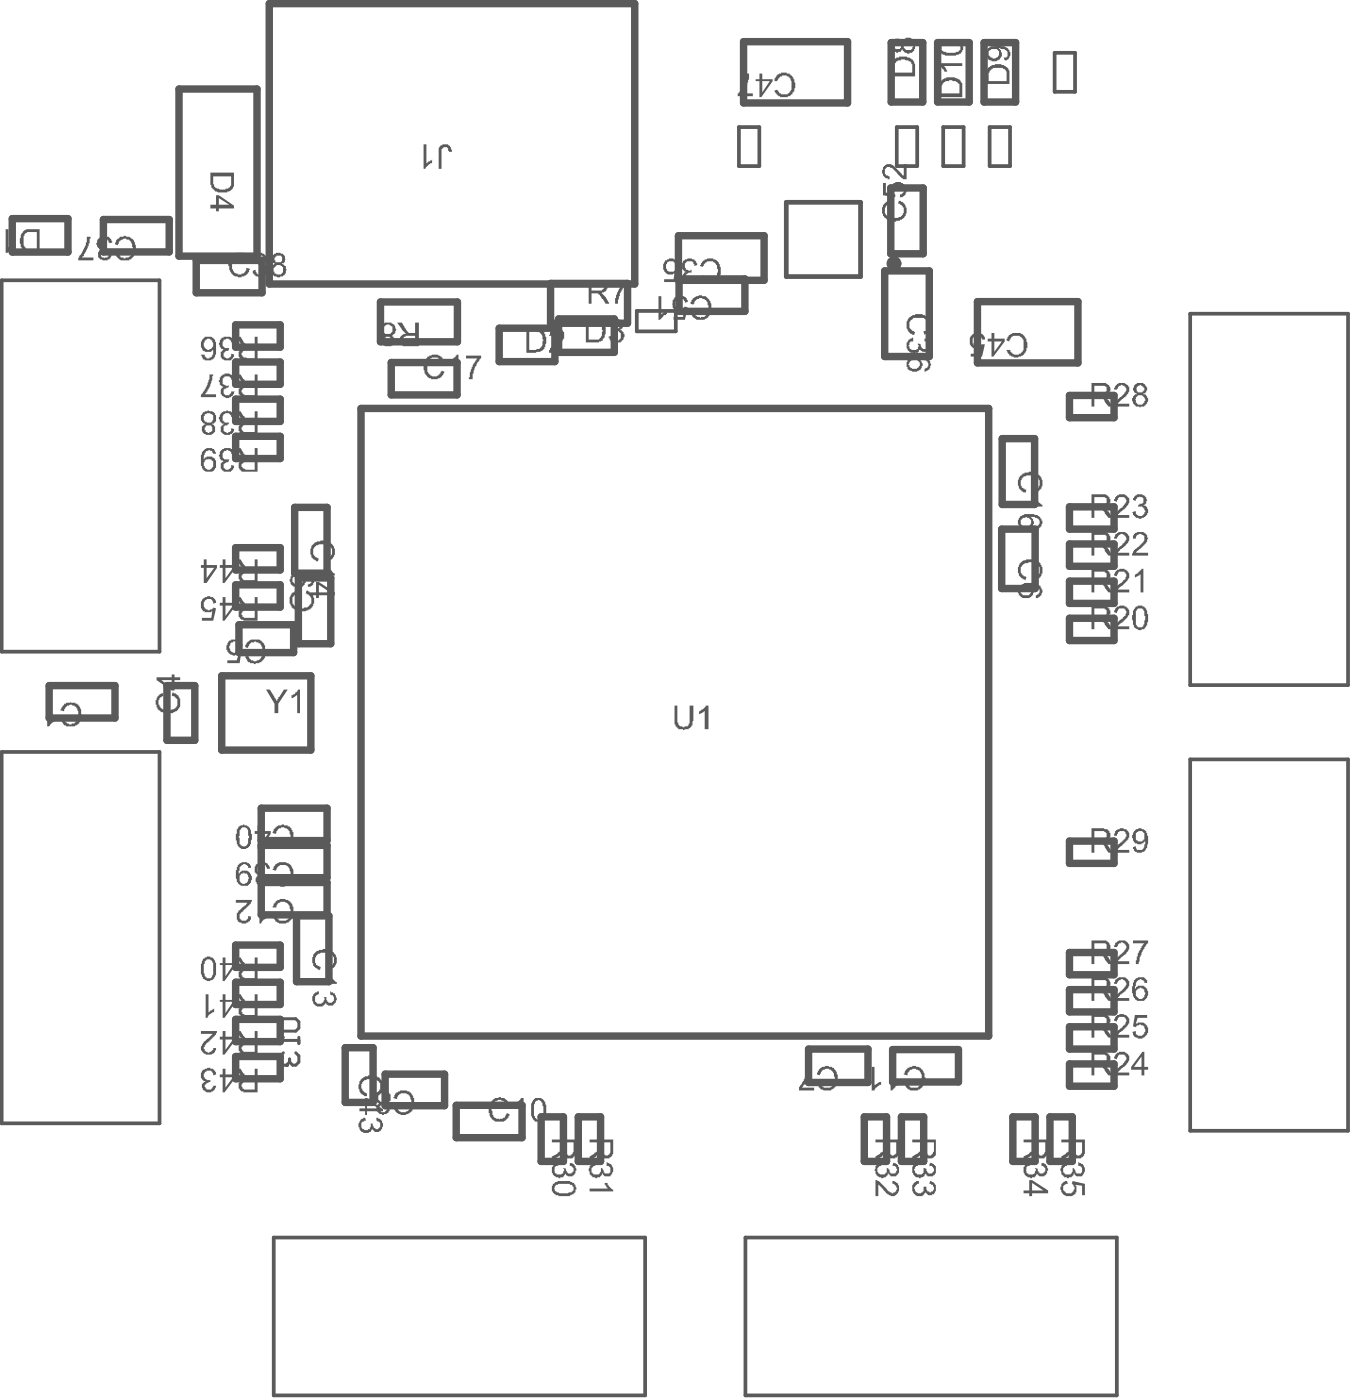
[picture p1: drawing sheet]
<svg xmlns="http://www.w3.org/2000/svg" width="121mm" height="125mm" viewBox="0 0 121 125" stroke-linecap="round" stroke-linejoin="round" font-family="sans-serif">
<g fill="none" stroke="#5a5a5a" stroke-width=".66">
<path d="M1.1 19.6h5v2.9h-5zM9.2 19.6h5.9v2.9h-5.9zM16 8h7v14.9h-7zM24.1 .3h32.7v25.1h-32.7zM66.5 3.7h9.3v5.5h-9.3zM79.7 16.8h2.9v5.9h-2.9zM79.7 3.8h2.8v5.3h-2.8zM83.9 3.8h2.8v5.3h-2.8zM88 3.8h2.8v5.3h-2.8zM17.5 23.3h5.9v2.9h-5.9zM21.1 32.4h4v2h-4zM21.1 29.1h4v2h-4z"/>
<path d="M21.1 35.7h4v2h-4zM21.1 39h4v2h-4zM32.3 36.5h56.1v56.2h-56.1zM34 27h6.9v3.6h-6.9zM35 32.4h5.9v2.9h-5.9zM44.6 29.4h5v2.9h-5zM49.2 25.4h6.9v3.5h-6.9zM50 28.5h4.9v3h-4.9zM60.7 21.1h7.6v4h-7.6zM60.7 25h5.9v2.9h-5.9zM79.1 24.2h4v7.7h-4zM87.4 27h9v5.5h-9z"/>
<path d="M89.6 39.2h2.9v5.9h-2.9zM95.6 35.4h4v2h-4zM21.1 49h4v2h-4zM21.1 52.3h4v2h-4zM21.4 55.9h4.9v2.5h-4.9zM26.4 45.4h2.9v5.9h-2.9zM26.7 51.7h2.9v5.9h-2.9zM89.6 47.3h3v5.3h-3zM95.6 52h4v2h-4zM95.6 45.3h4v2h-4zM95.6 48.7h4v2h-4zM95.6 55.3h4v2h-4z"/>
<path d="M4.4 61.3h5.9v2.9h-5.9zM14.9 61.3h2.5v4.9h-2.5zM19.8 60.5h8v6.6h-8zM23.4 75.6h5.9v2.9h-5.9zM23.4 72.3h5.9v2.9h-5.9zM23.4 78.9h5.9v2.9h-5.9zM95.6 75.2h4v2h-4zM21.1 84.5h4v2h-4zM21.1 87.9h4v2h-4zM21.1 91.2h4v2h-4zM21.1 94.5h4v2h-4zM26.5 81.9h2.9v5.9h-2.9z"/>
<path d="M30.9 93.7h2.5v4.9h-2.5zM34.4 96.1h5.4v2.8h-5.4zM40.8 98.9h5.9v2.9h-5.9zM48.4 99.9h2v4h-2zM51.7 99.9h2v4h-2zM72.3 93.8h5.3v3h-5.3zM77.3 99.9h2v4h-2zM79.8 93.9h5.9v2.9h-5.9zM80.6 99.9h2v4h-2zM90.6 99.9h2v4h-2zM93.9 99.9h2v4h-2zM95.6 85.2h4v2h-4z"/>
<path d="M95.6 88.5h4v2h-4zM95.6 91.9h4v1.9h-4zM95.6 95.2h4v2h-4z"/>
</g>
<path d="M66.1 11.4h1.8v3.5h-1.8zM80.2 11.4h1.8v3.5h-1.8zM84.4 11.4h1.8v3.5h-1.8zM88.5 11.4h1.8v3.5h-1.8zM94.3 4.7h1.8v3.5h-1.8zM.1 25.1h14.2v33.2h-14.2zM56.9 27.8h3.5v1.8h-3.5zM106.4 28.1h14.2v33.2h-14.2zM.1 67.3h14.2v33.2h-14.2zM106.4 67.9h14.2v33.3h-14.2zM24.5 110.7h33.2v14.1h-33.2zM66.7 110.7h33.2v14.1h-33.2z" fill="none" stroke="#5a5a5a" stroke-width=".33"/>
<path d="M70.3 18.1h6.7v6.6h-6.7z" fill="none" stroke="#5a5a5a" stroke-width=".42"/>
<g fill="#5a5a5a">
<path d="M23.8 61.7h.3l.6 1h.1l.1-.3h.1l.4-.7h.3l-.8 1.3v.8h-.3v-.8z"/>
<path d="M26.1 62.2l.2-.1 .4-.4h.1v2.1h-.2v-1.6l-.4 .2h-.1z"/>
<path d="M24.6 77.3a1 1 0 0 1 1.6 .6 1.15 1.15 0 0 1-.4 1.3h-.1h-.2v.1h-.4v-.1a.58 .58 0 0 1-.6-.6h.2l.1 .3a.65 .65 0 0 0 1-.2l.1-.1a1.15 1.15 0 0 0-.2-1.1 .7 .7 0 0 0-1.1 .4l-.2-.1z"/>
<path d="M23 77.2h.1a.64 .64 0 0 1 1 .5h-.2l-.1-.2a.47 .47 0 0 0-.6-.1 .47 .47 0 0 0-.2 .6h.1a.38 .38 0 0 0 .5 .1v.3a.37 .37 0 0 0-.5 .3 .37 .37 0 0 0 .5 .4l.3-.3v-.2l.2 .1v.1a.58 .58 0 0 1-.6 .4 .38 .38 0 0 1-.5-.1l-.1-.2v-.3l.2-.3a.58 .58 0 0 1-.1-1z"/>
<path d="M19.9 33.5l.6-.1 .3 .2 .2 .4-.2 .1a.44 .44 0 0 0-.4-.4 .44 .44 0 0 0-.5 .2 .34 .34 0 0 0 .3 .5v.1h.2l.1-.1-.1 .3-.2 .1a.34 .34 0 0 0-.2 .4 .34 .34 0 0 0 .5 .2l.2-.2v-.2h.3l-.1 .1a.42 .42 0 0 1-.4 .4v.1h-.3v-.1a.46 .46 0 0 1-.5-.6l.1-.2 .2-.1-.3-.2-.1-.4h.1v-.2z"/>
<path d="M18.7 33.5h.4l-.1 .5-.4 .8v.2l-.3 .3h1v.2h-1.3v-.2l.2-.3a3 3 0 0 0 .5-1.5z"/>
<path d="M54.6 28.7h.2a.55 .55 0 0 1 .5-.2v.1a.32 .32 0 0 1 .4 .4h.1l-.1 .1v.3l-.3 .1a.3 .3 0 0 1 .4 .4h.1l-.1 .4a.75 .75 0 0 1-1 .3l-.3-.2v-.2h-.1v-.1l.3-.1 .1 .1a.32 .32 0 0 0 .4 .4 .32 .32 0 0 0 .3-.5 .32 .32 0 0 0-.4-.4h-.2l.1-.2h.3a.38 .38 0 0 0 .1-.5l-.1-.1a.34 .34 0 0 0-.4 0 .34 .34 0 0 0-.1 .3h-.3z"/>
<path d="M81.2 95.5l.4-.1h.3l.4 .1 .4 .5v.4h.1v.2h-.1a.89 .89 0 0 1-1.1 .9 .74 .74 0 0 1-.7-.5l.3-.1 .1 .2a.43 .43 0 0 0 .6 .2h.1a.89 .89 0 0 0 .4-1 .58 .58 0 0 0-.4-.6 .6 .6 0 0 0-.8 .4v.1l-.4-.1 .2-.4z"/>
<path d="M79.6 95.4h.3v1.6l.5-.2v.2l-.2 .1-.4 .4h-.2z"/>
<path d="M78 95.4h.2v1.6l.4-.2h.2v.2h-.2v.1l-.3 .2-.1 .2h-.2z"/>
<path d="M5.7 63l.6-.2v.1h.4l.2 .1a1.11 1.11 0 0 1 .4 1.2v.1a.91 .91 0 0 1-1.2 .7l-.4-.1-.1-.3h-.1v-.2l.2-.1a.42 .42 0 0 0 .5 .4v.1l.4-.1a.99 .99 0 0 0 .1-1.5 .45 .45 0 0 0-.8 .1h-.1l-.1 .3-.3-.1z"/>
<path d="M4.2 62.9h.3v1.7l.2-.3 .3-.1v.3l-.4 .1-.2 .4h-.2z"/>
<path d="M19.8 36.9l.4-.1v-.1l.3 .1a.59 .59 0 0 1 .5 .6h-.2l-.1-.1a.32 .32 0 0 0-.5-.3 .45 .45 0 0 0-.3 .4 .45 .45 0 0 0 .3 .4h.3l-.2 .3h-.1a.38 .38 0 0 0-.2 .5h.2v.1h.2v-.1h.3v-.3l.3 .1h-.1a.32 .32 0 0 1-.3 .4l-.1 .1a.54 .54 0 0 1-.6-.1 .54 .54 0 0 1-.2-.5v-.2l.3-.2a.3 .3 0 0 1-.3-.3l-.1-.3h.1v-.2z"/>
<path d="M54.7 25.1h1.3v.3l-.1 .1-.2 .4h-.1v.2l-.2 .1v.3h-.1v.2v.1v.4h-.3v-.2a3.1 3.1 0 0 1 .5-1.4l.2-.3h-1z"/>
<path d="M49.4 29.5l.2-.1a.6 .6 0 0 1 .9 .5 .55 .55 0 0 1-.2 .6l-.9 .8h1.1v.3h-1.4l.1-.5 .8-.7a.45 .45 0 0 0-.1-.8h-.1a.32 .32 0 0 0-.4 .4h-.3h.1v-.3z"/>
<path d="M.5 20.5h.3v1.6l.4-.2h.1v.2h-.1v.1l-.3 .1-.2 .3h-.2z"/>
<path d="M99.9 51h.2a.64 .64 0 0 1 .9 .5v.2h-.1l-.1 .3-.4 .4-.4 .3h1v.3h-1.4v-.3h.1v-.1l.4-.4 .2-.1 .3-.3a.34 .34 0 0 0 0-.6l-.1-.1a.34 .34 0 0 0-.5 .3h-.1v.2l-.3-.1 .1-.4z"/>
<path d="M101.5 51.4l.3-.1 .3-.4h.2v2.1h-.3v-1.6l-.4 .2h-.1z"/>
<path d="M19.9 40.2l.3-.1a.71 .71 0 0 1 .7 .3l.1 .3h-.2l-.1-.3-.2-.1a.43 .43 0 0 0-.6 .2 .43 .43 0 0 0 .2 .6h.4l-.1 .2a.34 .34 0 0 0-.4 .5l.1 .1a.27 .27 0 0 0 .2 .1 .27 .27 0 0 0 .3-.1h.1v-.3l.3 .1h-.1l-.1 .3a.43 .43 0 0 1-.6 .2 .46 .46 0 0 1-.5-.6v-.2l.3-.1-.3-.1-.1-.5h.1v-.3z"/>
<path d="M52.8 104.1l.4-.1 .1 .2-.1 .1a.32 .32 0 0 0-.3 .4 .32 .32 0 0 0 .4 .4h.1a.35 .35 0 0 0 .3-.5v-.1l.2 .1 .1 .2a.38 .38 0 0 0 .5 .2l.1-.1a.43 .43 0 0 0-.3-.6v-.3a.58 .58 0 0 1 .5 .5v.3l-.1 .3a.43 .43 0 0 1-.6 .1l-.3-.2a.32 .32 0 0 1-.4 .3v.1l-.3-.1a.75 .75 0 0 1-.4-1h.1z"/>
<path d="M52.7 106.3h1.6l-.1-.3h-.1v-.2h.2v.2l.5 .4v.2h-2.1z"/>
<path d="M24.8 80.5h.2a.98 .98 0 0 1 1.2 .4v.3a1.35 1.35 0 0 1-.2 1.2 1.16 1.16 0 0 1-1.4 0v-.2h-.1v-.2l.2-.1v.1a.6 .6 0 0 0 1 .2h.1a1.15 1.15 0 0 0-.2-1.4l-.1-.1h-.4v.1a.32 .32 0 0 0-.4 .4h-.3v-.1l.1-.3z"/>
<path d="M23.2 80.5h.3v1.6l.5-.3v.3h-.2v.1l-.3 .1-.1 .3h-.2z"/>
<path d="M21.1 80.5h1.4l-.1 .3-.6 .7a.45 .45 0 0 0-.4 .5 .32 .32 0 0 0 .5 .4 .32 .32 0 0 0 .3-.5l.3 .1-.1 .1a.42 .42 0 0 1-.4 .4v.1h-.2a.66 .66 0 0 1-.6-.9h.1v-.3l.9-.6h-1.1z"/>
<path d="M14.3 62.1l.3-.1v.3l-.3 .1a.65 .65 0 0 0 .2 1l.1 .1a1.15 1.15 0 0 0 1.2-.2 .66 .66 0 0 0-.3-1l-.1-.1v-.3a.96 .96 0 0 1 .7 .8 .96 .96 0 0 1-.3 .9 1.6 1.6 0 0 1-1.5 0 1.08 1.08 0 0 1-.4-1h.1v-.2z"/>
<path d="M39.4 13l.3-.1a.45 .45 0 0 1 .5 .3h.1l.1 .4h-.2l-.1-.3a.31 .31 0 0 0-.4-.1 .31 .31 0 0 0-.2 .3v1.6h-.3v-1.9z"/>
<path d="M37.9 12.9h.2v1.7l.2-.2 .3-.1v.3h-.1l-.4 .5h-.2z"/>
<path d="M99.9 47.7a.7 .7 0 0 1 1.1 .4v.3l-.3 .5-.4 .1-.3 .4h1v.3h-1.4l.1-.4 .9-.9a.31 .31 0 0 0 .1-.3 .31 .31 0 0 0-.2-.3 .45 .45 0 0 0-.6 .3v.1h-.3v-.2h.1v-.2z"/>
<path d="M101.5 47.7h.1a.72 .72 0 0 1 1 .2l.1 .3-.2 .4-.5 .5-.3 .2-.1 .1h1.1v.3h-1.5l.2-.5 .4-.3 .1-.1a.7 .7 0 0 0 .4-1h-.3a.42 .42 0 0 0-.4 .4h-.3v-.3z"/>
<path d="M79.2 18.1l.3-.1 .1 .2-.1 .1a.45 .45 0 0 0-.4 .5v.2a.81 .81 0 0 0 1.1 .5h.1a.77 .77 0 0 0 .5-.9l-.3-.4h-.2l.1-.3v.1l.3 .1a.93 .93 0 0 1-.1 1.6h-.1h-.3v.1l-.6-.1a.88 .88 0 0 1-.7-.9l.1-.5z"/>
<path d="M79 16.4h.2v.8l.5 .2v-.1a.68 .68 0 0 1 .5-1h.1a.73 .73 0 0 1 .7 .4 .73 .73 0 0 1-.2 .9h-.1h-.2v.1v-.3a.32 .32 0 0 0 .3-.4v-.1a.51 .51 0 0 0-.4-.4 .51 .51 0 0 0-.5 .3v.1a.38 .38 0 0 0 .2 .5v.2l-1.1-.1z"/>
<path d="M79.1 14.8h.1a.7 .7 0 0 1 1 .3l.6 .6v-1h.3v1.3h-.4l-1-1a.3 .3 0 0 0-.5 .1h-.1a.46 .46 0 0 0 .5 .7v.2h-.1a.74 .74 0 0 1-.5-1z"/>
<path d="M90.2 30h.1a1.37 1.37 0 0 1 1.2-.1v.1a1.12 1.12 0 0 1 .4 1.1l-.1 .2a.92 .92 0 0 1-1.3 .6l-.2-.1-.3-.5h.4v.2a.58 .58 0 0 0 1.1-.1v-.1v-.4a.7 .7 0 0 0-.2-.8 .7 .7 0 0 0-.9 0v.3h-.1v.1h-.3v-.2h.1z"/>
<path d="M87 29.9a.7 .7 0 0 1 1.1 .4v.1h-.3a.47 .47 0 0 0-.6-.4v.1a.55 .55 0 0 0-.2 .6l.2 .3h.4l.1-.2h.4l-.3 1.1h-1v-.3h.9v-.5a.55 .55 0 0 1-.5 .1l-.1-.1a.81 .81 0 0 1-.2-1.1z"/>
<path d="M49.6 104h.3v.2l-.3 .2v.2h-.1l.1 .2a.42 .42 0 0 0 .6 .3 .42 .42 0 0 0 .2-.6l.2 .1a.34 .34 0 0 0 .4 .4l.1-.1a.31 .31 0 0 0 .2-.4 .31 .31 0 0 0-.3-.2v-.3a.42 .42 0 0 1 .5 .5l.1 .1-.1 .2a.46 .46 0 0 1-.6 .4l-.3-.1-.1-.1v.2l-.2 .1a.68 .68 0 0 1-.9-.6v-.3z"/>
<path d="M20.9 22.7a1.13 1.13 0 0 1 1.3 .3l.1 .2-.3 .1-.1-.3a.43 .43 0 0 0-.6-.1h-.1a.89 .89 0 0 0-.4 1 .58 .58 0 0 0 .4 .6l.1 .1h.3v-.1a.43 .43 0 0 0 .4-.5h.4v.1h-.1l-.1 .4-.2 .1h-.1v.1l-.6 .1v-.1h-.3l-.3-.2-.2-.4-.1-.6h.1l.1-.5z"/>
<path d="M22.8 22.8h.1a.55 .55 0 0 1 .6-.2v.1a.3 .3 0 0 1 .3 .3h.1v.3l-.4 .3h.1a.57 .57 0 0 1 .4 .7 .57 .57 0 0 1-.6 .4v.1l-.5-.1-.3-.2v-.3l.3-.1a.34 .34 0 0 0 .4 .5 .3 .3 0 0 0 .3-.4h.1a.46 .46 0 0 0-.6-.5v-.2h.4a.37 .37 0 0 0 0-.5 .37 .37 0 0 0-.5-.1l-.1 .1v.2h-.3v-.2z"/>
<path d="M99.9 54.3h.2a.64 .64 0 0 1 .9 .5v.2h-.1l-.1 .3-.4 .4-.4 .2v.1h1v.3h-1.4v-.3h.1v-.1l.4-.5h.3v-.1a.51 .51 0 0 0 .3-.7 .43 .43 0 0 0-.6-.2l-.1 .3h-.1v.1h-.3l.1-.4z"/>
<path d="M99.9 44.3l.2-.1a.71 .71 0 0 1 .8 .4h.1a1.32 1.32 0 0 1-.7 1.1l-.3 .4h1v.2h-1.4l.1-.4 .3-.2a1.63 1.63 0 0 0 .7-1v-.1a.43 .43 0 0 0-.6-.1l-.1 .2h-.1v.2l-.3-.1 .1-.3z"/>
<path d="M101.7 44.2a.74 .74 0 0 1 .9 .6h-.1v.3l-.2 .1a.46 .46 0 0 1 .4 .6l-.1 .1a.6 .6 0 0 1-.8 .4h-.2l-.3-.2-.1-.3 .4-.1a.38 .38 0 0 0 .3 .5 .38 .38 0 0 0 .4-.4h.1v-.1h-.1a.32 .32 0 0 0-.4-.4h-.1l.2-.2a.31 .31 0 0 0 .3-.4 .31 .31 0 0 0-.5-.2l-.2 .1v.2l-.3-.1v-.1z"/>
<path d="M18.4 88.9h.2v1.6l.6-.3v.3h-.2v.1l-.3 .1-.1 .4h-.2z"/>
<path d="M18.3 53.4h.1a.64 .64 0 0 1 .9 .5l-.2 .1a.34 .34 0 0 0-.5-.4 .51 .51 0 0 0-.4 .5 .51 .51 0 0 0 .5 .5l.3-.1 .1-.2 .2 .1-.2 1.1h-1v-.2h.8l.1-.6-.2 .1a.63 .63 0 0 1-.8-.7 .66 .66 0 0 1 .3-.6z"/>
<path d="M28.3 85.1l.6-.1v-.1l.5 .1a.92 .92 0 0 1 .7 .8 .92 .92 0 0 1-.6 .9l-.1-.2 .1-.1a.45 .45 0 0 0 .4-.5v-.2a.81 .81 0 0 0-1-.5h-.2a.77 .77 0 0 0-.5 1h.1v.1l.4 .2-.1 .3v-.1h-.2l-.3-.2a1.08 1.08 0 0 1 .2-1.4z"/>
<path d="M27.9 87.8h1.7l-.2-.2v-.3h-.1h.3v.1l.5 .4v.2h-2.2z"/>
<path d="M28.1 88.9l.2-.1v-.1h.2v.2l-.2 .1a.43 .43 0 0 0-.1 .6h.1a.38 .38 0 0 0 .5 .2l.2-.4-.1-.2h.3a.37 .37 0 0 0 .3 .5 .37 .37 0 0 0 .4-.5l-.1-.2-.3-.1v-.2l.3 .1v.1h.2v.1a.45 .45 0 0 1-.1 .8 .36 .36 0 0 1-.6 .1l-.2-.2-.1 .2a.66 .66 0 0 1-.7 .1 .66 .66 0 0 1-.4-.7v-.2h.1z"/>
<path d="M22.3 57.3h.1a1.08 1.08 0 0 1 1.1 .2l.1 .2h.1v.4h.1a1.19 1.19 0 0 1-.5 1.1l-.1 .1h-.3v.1l-.7-.2-.3-.5 .3-.1 .1 .1a.3 .3 0 0 0 .3 .4 .63 .63 0 0 0 .9-.7v-.1a.76 .76 0 0 0-.7-.9l-.2 .1a.3 .3 0 0 0-.3 .3h-.1v.2l-.3-.1 .1-.4z"/>
<path d="M20.5 57.3h.1a.73 .73 0 0 1 1.1 .5h-.4v-.1a.35 .35 0 0 0-.5-.3l-.1 .1a.45 .45 0 0 0 .1 .8v.1h.3l.2-.2h.3l-.2 1.1h-1.1v-.2h.9l.1-.6a.42 .42 0 0 1-.7 0l-.2-.1a.72 .72 0 0 1 .1-1z"/>
<path d="M99.9 94.2l.2-.1a.55 .55 0 0 1 .6 .2h.1a.62 .62 0 0 1-.1 .9l-.7 .7h1v.3h-1.4l.1-.4 .3-.3a1.63 1.63 0 0 0 .7-.9l-.1-.3h-.3h-.2l-.1 .1-.1 .4-.3-.1 .1-.4z"/>
<path d="M18 92.2h1.4l-.1 .4-1.1 1.1v.1h.1l.1 .3h.2v.1h.1v-.1a.3 .3 0 0 0 .4-.3h.2a.74 .74 0 0 1-.9 .5 .47 .47 0 0 1-.4-.4 .47 .47 0 0 1 .1-.5l.1-.2 .4-.3 .4-.4h-1z"/>
<path d="M10.7 21.2h.1a.99 .99 0 0 1 1.3 .6v.1a.9 .9 0 0 1-.2 1.1 1.16 1.16 0 0 1-1.4 .1l-.2-.4 .3-.1a.51 .51 0 0 0 .8 .4h.2l.1-.3h.1l.1-.6h-.1v-.3h-.1a.32 .32 0 0 0-.4-.4v-.1h-.2l-.5 .3-.1 .3h-.2l.1-.4z"/>
<path d="M8.9 21.3l.4-.1v-.1h.1v.1a.55 .55 0 0 1 .6 .5l-.2 .1-.1-.1a.32 .32 0 0 0-.4-.4l-.2 .1a.43 .43 0 0 0-.2 .6l.3 .2h.3l-.2 .2a.31 .31 0 0 0-.3 .4 .31 .31 0 0 0 .4 .2h.3v-.3l.3 .1a.32 .32 0 0 1-.4 .4l-.1 .1a.55 .55 0 0 1-.6-.2 .43 .43 0 0 1-.1-.6l.2-.2a.3 .3 0 0 1-.3-.4l-.1-.1 .1-.1v-.3z"/>
<path d="M7.8 21.2h.3l-.1 .6h-.1v.2h-.1v.4l-.5 .6h1.1v.3h-1.4v-.3h.1v-.1l.2-.1v-.3a2.13 2.13 0 0 0 .5-1.3z"/>
<path d="M99.9 90.8h.1a.68 .68 0 0 1 1 .5v.3h-.1l-.1 .2-.4 .4-.3 .1-.1 .3h1v.2h-1.4l.3-.6a1.4 1.4 0 0 0 .8-.9v-.2a.43 .43 0 0 0-.6-.1l-.1 .2h-.1v.2l-.3-.1 .1-.3z"/>
<path d="M101.5 90.8h1.1v.3h-.8l-.2 .5h.1a.68 .68 0 0 1 1 .5v.3h-.1v.2l-.2 .1a.74 .74 0 0 1-1.1-.1l-.1-.3 .4-.1a.34 .34 0 0 0 .4 .5 .3 .3 0 0 0 .3-.4l.1-.1a.46 .46 0 0 0-.3-.5 .46 .46 0 0 0-.5 .2l-.3-.1z"/>
<path d="M18.1 95.7l.3-.1a.64 .64 0 0 1 .9 .5l-.2 .1a.34 .34 0 0 0-.5-.4 .46 .46 0 0 0-.4 .6l.3 .2h.3v.2h-.2v.1a.26 .26 0 0 0-.2 .1 .26 .26 0 0 0 0 .3 .38 .38 0 0 0 .5 .2l.2-.4h.2v.2h-.1a.3 .3 0 0 1-.3 .3v.1a.55 .55 0 0 1-.6-.2 .45 .45 0 0 1-.2-.6l.3-.2a.43 .43 0 0 1-.4-.5v-.3h.1z"/>
<path d="M83.9 5.7h2.2v.2h-1.6l.2 .4v.1h-.2l-.1-.2-.5-.4z"/>
<path d="M91.5 42.4l.5-.2 .6 .1a.92 .92 0 0 1 .6 .9l-.1 .5-.2 .3h-.3v-.2v-.1a.45 .45 0 0 0 .4-.5v-.2h-.1a.3 .3 0 0 0-.3-.4v-.1a1.35 1.35 0 0 0-1.2 .3l-.1 .5a.44 .44 0 0 0 .3 .4v.1h.2l-.1 .3v-.1h-.3l-.3-.3-.1-.4a.55 .55 0 0 1 .2-.6z"/>
<path d="M91 45.1h1.7l-.1-.2-.1-.3h-.1h.3v.1h.1l.1 .3 .3 .1v.2h-2.2z"/>
<path d="M91.4 50.2a1.6 1.6 0 0 1 1.4 0h.1a1.42 1.42 0 0 1 .3 1.1h-.1a.32 .32 0 0 1-.3 .4l-.2 .2v-.3a.57 .57 0 0 0 .3-1l-.3-.2h-.3v-.1h-.3v.1a.6 .6 0 0 0-.6 .2 .6 .6 0 0 0 0 .7l.1 .3h.3l-.1 .3a.93 .93 0 0 1-.7-1.1l.2-.4z"/>
<path d="M99.9 87.5a.7 .7 0 0 1 1.1 .4v.3l-.3 .5-.4 .2-.3 .3v.1h1v.2h-1.4l.1-.4 .9-.8a.31 .31 0 0 0 .1-.4 .31 .31 0 0 0-.2-.2l-.3-.1v.1l-.2 .1-.1 .2h-.3l.1-.3z"/>
<path d="M60.3 63.1h.3v1.5l.1 .1a.51 .51 0 0 0 .6 .3h.2l.1-.3h.1v-1.6h.3v1.4l-.1 .1v.2a.78 .78 0 0 1-1 .4h-.2l-.3-.2v-.2h-.1z"/>
<path d="M62.5 63.6a.87 .87 0 0 0 .6-.5h.3v2.1h-.4v-1.6l-.4 .3h-.1z"/>
<path d="M69.5 6.7l.4-.1v-.1h.5v.1a.72 .72 0 0 1 .6 .7l.1 .1a1.12 1.12 0 0 1-.4 1.1l-.1 .1a1.23 1.23 0 0 1-1.1-.1l-.2-.4 .2-.1 .1 .1a.45 .45 0 0 0 .5 .3h.2a.59 .59 0 0 0 .5-.6v-.2a.55 .55 0 0 0-.2-.6l-.2-.3h-.5v.1h-.1l-.2 .2-.1 .3h-.2v-.3h.1z"/>
<path d="M66.7 6.6h.3v.2a3.1 3.1 0 0 1-.7 1.6h1v.2h-1.3v-.2l.3-.4v-.2h.1l.3-.5z"/>
<path d="M24.6 74.1a1.26 1.26 0 0 1 1-.3l.1 .1a.3 .3 0 0 1 .4 .4l.1 .1v.2a1.11 1.11 0 0 1-.3 1.2 1.16 1.16 0 0 1-1.3-.1l-.1-.3 .2-.1v.1l.2 .1a.43 .43 0 0 0 .6 .2h.1l.3-.3a1.15 1.15 0 0 0-.2-1.2l-.1-.1a.74 .74 0 0 0-1 .5l-.2-.1z"/>
<path d="M62.9 23.3a.92 .92 0 0 1 1.3 .2h.1a1.28 1.28 0 0 1-.3 1.7 1.15 1.15 0 0 1-1.2-.1v-.2l-.2-.2 .3-.1a.57 .57 0 0 0 .5 .5 .57 .57 0 0 0 .6-.2l.1-.2v-.3h.1v-.4h-.1a.6 .6 0 0 0-.2-.6 .6 .6 0 0 0-.7 .1l-.3 .1v.3l-.3-.1 .1-.3z"/>
<path d="M61.3 23.2l.2-.1a.55 .55 0 0 1 .6 .2l.2 .1v.3l-.2 .1-.1-.3a.43 .43 0 0 0-.6-.1v.1a.38 .38 0 0 0-.1 .5 .33 .33 0 0 0 .5 .1v.3a.37 .37 0 0 0-.5 .3 .37 .37 0 0 0 .5 .4l.2-.2v-.2h.3v.1a.42 .42 0 0 1-.5 .4v.1h-.2l-.3-.1v-.1a.36 .36 0 0 1-.1-.6l.1-.2a.63 .63 0 0 1-.1-1z"/>
<path d="M59.5 23.3h.1a.65 .65 0 0 1 1 .2h.1v.2h-.3a.32 .32 0 0 0-.4-.3h-.1a.45 .45 0 0 0-.3 .5 .42 .42 0 0 0 .4 .4h.2l.2-.2h.3l-.3 1.1h-1v-.2h.8l.1-.5-.1 .1a.71 .71 0 0 1-.8-.4l-.1-.1v-.5z"/>
<path d="M99.9 84.2a.7 .7 0 0 1 1.1 .4v.1a.66 .66 0 0 1-.3 .6l-.7 .7h1v.2h-1.4l.1-.4 .9-.8a.31 .31 0 0 0 .1-.4 .31 .31 0 0 0-.2-.2l-.3-.1v.1l-.2 .1-.1 .2h-.3v-.1h.1v-.2z"/>
<path d="M101.3 84.1h1.4v.3l-.2 .1-.4 .7v.2l-.2 .2-.1 .6h-.2l.1-.6h.1v-.3l.1-.3h.1l.1-.4 .2-.2h-1z"/>
<path d="M32.5 96.4l.5-.2a1.19 1.19 0 0 1 1.2 .5 1.23 1.23 0 0 1-.1 1.1l-.4 .3-.1-.3a.66 .66 0 0 0 .4-.8 .66 .66 0 0 0-.8-.5 .55 .55 0 0 0-.6 .2l-.3 .3v.4h.1v.1l.2 .2 .2 .1v.3h-.1a.85 .85 0 0 1-.6-1.1v-.3z"/>
<path d="M32.3 100.1l.4-.1v.2l-.2 .1a.36 .36 0 0 0-.1 .6l.1 .1a.44 .44 0 0 0 .5 0 .44 .44 0 0 0 .2-.5h.1a.44 .44 0 0 0 .5 .5v-.1a.38 .38 0 0 0 .2-.5l-.3-.2v-.2h.1v.1a.3 .3 0 0 1 .4 .3 .4 .4 0 0 1-.1 .6v.1a.45 .45 0 0 1-.8-.1h-.1a.45 .45 0 0 1-.5 .3h-.1a.65 .65 0 0 1-.5-.9z"/>
<path d="M38.2 31.9h.2a.63 .63 0 0 1 .7-.2l.4 .2 .2 .4-.3 .1a.43 .43 0 0 0-.5-.4h-.2a.85 .85 0 0 0-.5 1.1v.1a.65 .65 0 0 0 .7 .5 .65 .65 0 0 0 .6-.5h.2l-.1 .4a.92 .92 0 0 1-1.3 .2l-.2-.2a1.36 1.36 0 0 1 .1-1.7z"/>
<path d="M40.2 32.2l.3-.1 .3-.4h.2v2.2h-.2v-1.7l-.4 .2v.1h-.2v.1z"/>
<path d="M41.7 31.8h1.3v.3h-.1v.2l-.2 .1-.1 .3a2.37 2.37 0 0 0-.3 1.2h-.4l.1-.6 .4-.8 .3-.4h-1z"/>
<path d="M73.5 95.4h.2h.1h.6l.4 .4a1.57 1.57 0 0 1 0 1.4h-.1a.85 .85 0 0 1-1.2 .3l-.3-.2-.1-.3 .3-.1a.46 .46 0 0 0 .6 .4l.4-.1 .2-.3a1.35 1.35 0 0 0-.3-1.2h-.1a.64 .64 0 0 0-.9 .5l-.2-.1v-.2v-.1z"/>
<path d="M72.2 95.4h.3l-.1 .8h-.1l-.2 .6-.1 .2-.3 .3h1.1v.2h-1.3a.96 .96 0 0 1 .3-.7l.1-.3h.1v-.1h.1v-.3l.1-.3z"/>
<path d="M99.9 34.3h.2a.55 .55 0 0 1 .6 .1h.1a.62 .62 0 0 1-.1 1l-.7 .7h1v.3h-1.4l.1-.5 .9-.8a.31 .31 0 0 0 .1-.4 .31 .31 0 0 0-.3-.2v-.1h-.2v.1l-.2 .1-.1 .2h-.3v-.1h.1v-.2z"/>
<path d="M81.3 28.4l.2-.1a1.19 1.19 0 0 1 1.6 .3h.1v.3h.1v.5h-.1v.1l-.2 .3-.3 .2-.1-.4a.43 .43 0 0 0 .4-.5l-.1-.4a1.44 1.44 0 0 0-1.2-.3v.1a.45 .45 0 0 0-.4 .5v.4l.3 .2 .2 .1v.3l-.3-.1a1 1 0 0 1-.3-1.5z"/>
<path d="M81.2 30.4l.5-.2v.3h-.3l-.1 .2a.43 .43 0 0 0 .2 .6 .43 .43 0 0 0 .5-.1h.1l.1-.2-.1-.3 .2 .1a.34 .34 0 0 0 .5 .4l.1-.1a.31 .31 0 0 0 .1-.3 .31 .31 0 0 0-.3-.3v-.3l.1 .1a.42 .42 0 0 1 .4 .4l.1 .1-.1 .3a.46 .46 0 0 1-.6 .4l-.3-.1v-.2l-.1 .3-.2 .1a.68 .68 0 0 1-.9-.6v-.4h.1z"/>
<path d="M99.8 74.3l.3-.1v-.1h.4v.1h.2v.1a.58 .58 0 0 1 0 1l-.7 .7h1v.3h-1.4l.2-.6 .5-.3v-.1a.64 .64 0 0 0 .4-.9l-.1-.1a.55 .55 0 0 0-.6 .2l-.1 .3h-.3z"/>
<path d="M35.4 97.7h.2v-.1a1.15 1.15 0 0 1 1.2 .2 1.6 1.6 0 0 1 .2 1.4l-.1 .1a.98 .98 0 0 1-1.2 .4l-.5-.5 .3-.1a.6 .6 0 0 0 .7 .4 .6 .6 0 0 0 .5-.6h.1v-.5l-.1-.1a.32 .32 0 0 0-.3-.4l-.1-.1a.6 .6 0 0 0-.8 .5l-.3-.1z"/>
<path d="M78.5 104h.4v.2l-.1 .1a.32 .32 0 0 0-.3 .4 .45 .45 0 0 0 .4 .4 .45 .45 0 0 0 .4-.3v-.3l.3 .1v.2a.38 .38 0 0 0 .5 .2l.1-.3v-.1l-.1-.3h-.3l.1-.3a.32 .32 0 0 1 .4 .4l.1 .1a.54 .54 0 0 1-.1 .5 .54 .54 0 0 1-.5 .2h-.2l-.2-.2a.3 .3 0 0 1-.3 .3l-.3 .1v-.1l-.3-.1-.2-.2v-.3h-.1l.1-.4z"/>
<path d="M78.3 105.6h.3l1.1 1.1h.2l.3-.1v-.2v-.2a.3 .3 0 0 0-.4-.3v-.3h.1a.69 .69 0 0 1 .5 .8 .69 .69 0 0 1-.8 .6v-.1h-.1v-.1l-.3-.1-.6-.7h-.1v1h-.2z"/>
<path d="M28.1 48.6l.2-.2h.3a.98 .98 0 0 1 1.2 .5 .63 .63 0 0 1 .2 .6l-.2 .5-.4 .1v.1l-.1-.2a.58 .58 0 0 0 .4-.6v-.2a.81 .81 0 0 0-1-.5l-.3 .1a.57 .57 0 0 0-.4 .4 .57 .57 0 0 0 .2 .6l.3 .2-.1 .2h-.1v-.1l-.4-.1a1.06 1.06 0 0 1 .2-1.4z"/>
<path d="M27.8 51.2h1.6l-.1-.1-.1-.4h-.1h.3v.2l.6 .4v.2h-2.2z"/>
<path d="M81.8 104h.4v.2l-.3 .1-.1 .2a.43 .43 0 0 0 .2 .5 .43 .43 0 0 0 .6-.1v-.4l.3 .1a.34 .34 0 0 0 .4 .4l.1-.1a.27 .27 0 0 0 .1-.3 .27 .27 0 0 0-.1-.2v-.1h-.3l.1-.3 .3 .1v.1a.43 .43 0 0 1 .2 .6 .46 .46 0 0 1-.6 .4h-.2l-.1-.2-.1 .2-.2 .1a.68 .68 0 0 1-.9-.3 .68 .68 0 0 1 .2-.9z"/>
<path d="M81.9 105.6h.3v.3h-.2v.1a.43 .43 0 0 0-.2 .6h.1a.34 .34 0 0 0 .6 0h.1v-.4h.3v.1a.44 .44 0 0 0 .4 .4v-.1a.24 .24 0 0 0 .2-.2 .24 .24 0 0 0-.1-.2v-.2l-.3-.1 .1-.3a.64 .64 0 0 1 .4 1.1l-.2 .1a.42 .42 0 0 1-.6-.2 .55 .55 0 0 1-.5 .4 .55 .55 0 0 1-.5-.3h-.1l-.1-.3a.6 .6 0 0 1 .2-.7z"/>
<path d="M26.2 53h.1l.2-.2 .1 .4a.43 .43 0 0 0-.4 .5v.1a.6 .6 0 0 0 .6 .5l.1 .1 .4-.1a.44 .44 0 0 0 .5-.3v-.1a.71 .71 0 0 0-.3-.7l-.2-.1 .1-.3h.1a1.08 1.08 0 0 1 .6 1.2l-.1 .1a.97 .97 0 0 1-1 .6 .55 .55 0 0 1-.6-.2h-.1a1.12 1.12 0 0 1-.4-1.1z"/>
<path d="M91.8 104h.3v.2l-.3 .2v.2h-.1l.1 .2a.42 .42 0 0 0 .6 .3 .42 .42 0 0 0 .2-.6l.2 .1a.34 .34 0 0 0 .4 .4l.1-.1a.31 .31 0 0 0 .2-.4 .31 .31 0 0 0-.4-.2v-.3h.1a.42 .42 0 0 1 .5 .5v.1v.2a.46 .46 0 0 1-.6 .4l-.3-.1-.1-.1-.1 .2-.1 .1a.68 .68 0 0 1-1-.6v-.3h.1z"/>
<path d="M95 104.1l.4-.1 .1 .2-.1 .1a.32 .32 0 0 0-.3 .4 .32 .32 0 0 0 .4 .4h.1a.35 .35 0 0 0 .3-.5v-.1l.2 .1 .1 .2a.38 .38 0 0 0 .5 .2l.1-.1a.43 .43 0 0 0-.4-.6v-.3h.1a.58 .58 0 0 1 .5 .5v.3l-.1 .3a.43 .43 0 0 1-.6 .1l-.3-.2a.32 .32 0 0 1-.4 .3v.1l-.3-.1a.75 .75 0 0 1-.4-1h.1z"/>
<path d="M95.1 105.7l.3-.1 .1 .3a.34 .34 0 0 0-.4 .4v.2l.2 .1a.43 .43 0 0 0 .5 .1l.2-.1v-.2h.1l-.1-.4-.2-.1 .1-.3 1.1 .3v1h-.2v-.8l-.6-.1 .1 .2a.63 .63 0 0 1-.7 .8 .73 .73 0 0 1-.8-.8h.1v-.3z"/>
<path d="M62.1 26.6l.3-.1a.89 .89 0 0 1 1.2 .9v.2a.55 .55 0 0 1-.2 .6 .44 .44 0 0 1-.4 .3v.1h-.2a.87 .87 0 0 1-1-.6l.3-.1a.43 .43 0 0 0 .5 .5h.1h.2a.98 .98 0 0 0 .4-1.2 .42 .42 0 0 0-.4-.5h-.1h-.3h-.2l-.2 .3-.1 .3-.2-.1v-.4z"/>
<path d="M60.3 26.6l.4-.1v-.1l.3 .1a.32 .32 0 0 1 .4 .3h.1v.2l-.2 .1a.46 .46 0 0 0-.6-.4h-.1a.63 .63 0 0 0-.2 .7h.1a.43 .43 0 0 0 .6 .2l.2-.2 .2 .1-.2 1.1h-1.1v-.2h.9l.1-.6a.67 .67 0 0 1-1-.4l-.1-.2h.1v-.4z"/>
<path d="M58.9 26.5h.2v1.6l.5-.3v.3l-.2 .1-.3 .4h-.2z"/>
<path d="M44 98.4l.6-.3 .5 .1 .4 .4 .1 .2-.3 .1-.1-.2a.61 .61 0 0 0-.5-.3 .61 .61 0 0 0-.6 .3l-.1 .5v.4a.67 .67 0 0 0 1 .5v-.1h.1l.2-.4 .3 .1-.1 .2a.99 .99 0 0 1-1.5 .2l-.1-.2a1.45 1.45 0 0 1-.1-1.2z"/>
<path d="M46 98.7l.2-.1 .4-.4h.2v2.1h-.2v-1.7l-.3 .3h-.1v.1h-.2z"/>
<path d="M19.8 30.2h.1a.73 .73 0 0 1 1.1 .5h-.2l-.1-.1a.3 .3 0 0 0-.2-.3 .3 .3 0 0 0-.3 .1h-.2v.1h-.1a.38 .38 0 0 0 .2 .6h.4l-.1 .3a.33 .33 0 0 0-.4 .2 .33 .33 0 0 0 .1 .4 .33 .33 0 0 0 .5-.1h.1v-.3l.3 .1h-.1l-.1 .4a.43 .43 0 0 1-.6 .1 .43 .43 0 0 1-.5-.5v-.2l.3-.2-.3-.2-.1-.3z"/>
<path d="M21.6 78.1a.72 .72 0 0 0-.1 .9l.2 .1a.5 .5 0 0 0 .5-.3 .5 .5 0 0 0-.1-.6v-.1h-.2zM21.4 77.2h.2v-.1h.5v.1a.32 .32 0 0 1 .3 .4h-.2a.3 .3 0 0 0-.2-.3 .3 .3 0 0 0-.3 .1l-.3 .1-.1 .6h.1a.68 .68 0 0 1 .8-.1 .68 .68 0 0 1 .3 .7h-.1v.3l-.1 .1a.43 .43 0 0 1-.6 .1h-.3a1.34 1.34 0 0 1-.2-1.5l.1-.3z"/>
<path d="M21.8 34.7l-.2 .2a.43 .43 0 0 0 .5 .5h.7v-.7zM21.2 33.5h.3l.3 .4h.1v.3l.2 .1h.2v.1h.5v-.9h.2v2.1h-1.1l-.2-.1a.53 .53 0 0 1-.4-.5 .53 .53 0 0 1 .5-.5v-.1h.1l-.3-.2z"/>
<path d="M52.6 28.8v1.6h.6a.38 .38 0 0 0 .5-.2l.1-.2v-.3l.1-.1-.1-.1a.6 .6 0 0 0-.2-.6l-.2-.1zM52.4 28.5h1.1v.1h.2a1.17 1.17 0 0 1 .4 1.4 .78 .78 0 0 1-.9 .6h-.8z"/>
<path d="M21.9 38l-.3 .2a.34 .34 0 0 0 .4 .4h.8v-.6zM21.2 36.8h.3l.7 .9h.6v-.9h.2v2.1h-1.1a.59 .59 0 0 1-.5-.3 .59 .59 0 0 1 0-.6l.2-.2h.3v-.1l-.2-.1z"/>
<path d="M18.4 38.1l-.1 .1v.3l.1 .1a.33 .33 0 0 0 .5 0 .33 .33 0 0 0 0-.5h-.4zM18.3 37v.2h-.1a.46 .46 0 0 0 .4 .6h.1a.35 .35 0 0 0 .4-.5v-.2l-.3-.1zM18.1 36.9l.4-.1a.63 .63 0 0 1 .8 .6v.2a.3 .3 0 0 1-.3 .3l.1 .1a.63 .63 0 0 1 .1 .6l-.1 .1a.63 .63 0 0 1-.7 .2v-.1a.35 .35 0 0 1-.3-.5 .3 .3 0 0 1 .3-.3 .58 .58 0 0 1-.4-.6v-.3h.1z"/>
<path d="M52.9 25.3v.7h.8a.34 .34 0 0 0 .3-.2 .34 .34 0 0 0 0-.3l-.1-.2zM52.6 25.1h1.4l.3 .3v.4a.32 .32 0 0 1-.5 .4h-.1l.5 .4 .3 .6h-.3l-.5-.6a.44 .44 0 0 0-.4-.4h-.4v1h-.3z"/>
<path d="M47.3 29.6v1.7l.9-.1a.85 .85 0 0 0 .3-1v-.2l-.2-.3h-.3v-.1zM47.1 29.4h.8h.1a.68 .68 0 0 1 .7 .4 1.4 1.4 0 0 1-.2 1.6l-.6 .2h-.8z"/>
<path d="M2.2 20.9v.1a1.45 1.45 0 0 0 .1 1.2l.2 .1v.1h.8v-1.6h-.9zM2.2 20.6l.2-.1h1.1v2.1h-1v-.1h-.2l-.1-.1a.98 .98 0 0 1-.3-1.1v-.3z"/>
<path d="M97.9 51.1v.7h.6a.35 .35 0 0 0 .5-.3 .35 .35 0 0 0-.5-.4zM97.6 50.9h1.2l.1 .1a.3 .3 0 0 1 .3 .3h.1v.3h-.1a.3 .3 0 0 1-.3 .4v.1h-.2l.4 .2 .4 .7h-.4l-.5-.8-.2-.1h-.5v.9h-.3z"/>
<path d="M21.8 41.3v.1a.22 .22 0 0 0-.2 .2 .22 .22 0 0 0 .2 .3l.1 .1h.9v-.7h-.9zM21.2 40.1h.3l.6 .9h.7v-.9h.2v2.1h-1a.38 .38 0 0 1-.5-.2 .48 .48 0 0 1-.1-.7l.1-.1 .4-.1-.2-.2z"/>
<path d="M18.4 41.1l-.1 .2a.51 .51 0 0 0 0 .5 .51 .51 0 0 0 .5 .2l.1-.1a.63 .63 0 0 0 .2-.6l-.5-.3v.1zM18.3 40.2l.5-.1a.58 .58 0 0 1 .5 .4v.1h-.2l-.1-.3h-.3h-.2l-.1 .2a.55 .55 0 0 0-.2 .6 .59 .59 0 0 1 .7-.3 .59 .59 0 0 1 .4 .6 .55 .55 0 0 1-.1 .6 .63 .63 0 0 1-.7 .2l-.3-.1a1.73 1.73 0 0 1-.1-1.5v-.2z"/>
<path d="M53.9 102.2v.7a.37 .37 0 0 0 .4 .5 .37 .37 0 0 0 .3-.5v-.7zM52.7 101.9h2.1v1a.63 .63 0 0 1-.8 .7l-.3-.2v-.4l-.4 .5-.6 .3v-.3l1-.7v-.6h-1z"/>
<path d="M14.4 60.8l1 .7v-.7zM14 60.6h1.4v-.3h.2v.3h.5v.2h-.5v1h-.2l-1.4-1z"/>
<path d="M97.9 47.8v.7h.7a.32 .32 0 0 0 .4-.4l-.1-.3zM97.6 47.6h.9a.6 .6 0 0 1 .7 .2 .55 .55 0 0 1 0 .6 .55 .55 0 0 1-.5 .3l.4 .4 .4 .6h-.4l-.3-.4v-.2l-.3-.3h-.6v.9h-.3z"/>
<path d="M21.8 86.8l-.2 .3 .1 .3h.2v.1h.9v-.7zM21.2 85.6h.3l.3 .5h.1v.2l.4 .3h.5v-1h.2v2.2h-1.1l-.1-.1a.51 .51 0 0 1-.5-.5 .51 .51 0 0 1 .5-.5v-.1h.1l-.3-.3z"/>
<path d="M20.2 86.3v1l.6-1zM19.9 85.6h.3v.6h.9v.1l-1 1.5h-.2v-1.5h-.2v-.1h.2z"/>
<path d="M18.4 85.9a1.79 1.79 0 0 0 0 1.5l.1 .1a.34 .34 0 0 0 .5-.2l.1-.1v-.7a.51 .51 0 0 0-.6-.7zM18.3 85.6h.1a.68 .68 0 0 1 .9 .6v.2a1.32 1.32 0 0 1-.3 1.3h-.1a.59 .59 0 0 1-.8-.5l-.1-.1a1.96 1.96 0 0 1 .2-1.4z"/>
<path d="M88.9 30.5v1l.7-1zM88.7 29.8h.2v.5h1v.2l-1.1 1.4h-.1v-1.4h-.4v-.2h.4z"/>
<path d="M36.1 30.1a.4 .4 0 0 0 .1 .6h.2v.1h.7v-.8h-.8v.1zM35.5 28.9h.4l.6 .9h.6v-.9h.4v2.1h-1.1a.45 .45 0 0 1-.5-.3h-.1v-.2a.38 .38 0 0 1 .1-.5l.2-.1h.3l-.5-.4z"/>
<path d="M34.4 30.5a.35 .35 0 0 0 .7 0 .35 .35 0 0 0-.7 0zM34.4 29.1v.1a.34 .34 0 0 0 0 .6l.1 .1a.38 .38 0 0 0 .5-.2l.1-.1a.34 .34 0 0 0-.3-.5v-.1zM34.3 28.9a.73 .73 0 0 1 1.1 .4v.1v.4l-.4 .2 .3 .2a.58 .58 0 0 1-.2 .6 .58 .58 0 0 1-.6 .2l-.2-.1-.1-.3h-.1a.43 .43 0 0 1 .3-.6h-.1a.45 .45 0 0 1-.3-.6l.1-.3z"/>
<path d="M50.5 102.2v.7l.1 .1a.32 .32 0 0 0 .4 .4l.3-.4v-.8zM49.4 101.9h2.2v1h-.1a.38 .38 0 0 1-.2 .6 .43 .43 0 0 1-.6 .1v-.1h-.2l-.1-.5-.3 .4-.7 .4v-.3l.5-.3v-.2a.32 .32 0 0 0 .4-.4h.1v-.4h-1z"/>
<path d="M49.7 106l-.2 .3h.1v.2a1.38 1.38 0 0 0 1.4 .2 .32 .32 0 0 0 .3-.5 1.44 1.44 0 0 0-1.3-.3zM49.4 105.9a1.85 1.85 0 0 1 1.5-.3l.1 .1a.42 .42 0 0 1 .5 .5h.1l-.1 .3a.3 .3 0 0 1-.4 .3l-.1 .2h-.2a1.4 1.4 0 0 1-1.4-.3v-.1v-.5z"/>
<path d="M24.7 22.9v.1a.24 .24 0 0 0-.2 .1 .24 .24 0 0 0 .1 .3l.1 .1a.34 .34 0 0 0 .5-.3v-.2a.38 .38 0 0 0-.5-.1zM24.7 23.7v.1a.39 .39 0 0 0-.2 .4 .39 .39 0 0 0 .4 .4 .43 .43 0 0 0 .4-.4 .43 .43 0 0 0-.2-.5zM24.6 22.7l.1-.1a.55 .55 0 0 1 .6 .2l.2 .1v.2l.1 .1h-.1v.3h-.1h-.2l.1 .1a.51 .51 0 0 1 .3 .7 .43 .43 0 0 1-.5 .4v.1a.76 .76 0 0 1-.9-.9l.3-.3h.1a.45 .45 0 0 1-.3-.5v-.1z"/>
<path d="M97.9 54.4v.7h.6a.35 .35 0 0 0 .5-.3 .35 .35 0 0 0-.5-.4zM97.6 54.2h1.2a.65 .65 0 0 1 .4 .9l-.1 .2-.4 .1 .4 .3 .4 .6h-.4l-.5-.8-.2-.1h-.5v.9h-.3z"/>
<path d="M101.7 54.5l-.1 .2v.7a.47 .47 0 0 0 .3 .7h.3l.1-.2v-.4l.1-.1v-.3h-.1a.47 .47 0 0 0-.3-.7h-.2zM101.6 54.3h.2v-.1h.4v.1a.3 .3 0 0 1 .3 .3h.1v.2a1.46 1.46 0 0 1-.2 1.4l-.1 .1a.63 .63 0 0 1-1-.6l-.1-.3a1.82 1.82 0 0 1 .4-1.1z"/>
<path d="M97.9 44.5v.6h.7a.35 .35 0 0 0 .4-.5l-.2-.1zM97.6 44.2h1.2a.65 .65 0 0 1 .4 .9l-.5 .3 .4 .3 .4 .6h-.4l-.6-.9h-.6v.9h-.3z"/>
<path d="M21.8 90.1l-.2 .3 .1 .3h.2v.1h.9v-.7zM21.2 88.9h.3l.3 .5h.1v.2l.2 .2h.2v.1h.5v-1h.2v2.2h-1.1l-.2-.1a.54 .54 0 0 1-.2-1h.3v-.1h.1l-.3-.3z"/>
<path d="M20.2 89.6v1l.6-1zM19.9 88.9h.3v.5h.9v.2l-1 1.5h-.2v-1.5h-.2v-.2h.2z"/>
<path d="M21.8 54.6l-.2 .2a.42 .42 0 0 0 .4 .5h.8v-.7zM21.2 53.4h.3l.7 .9h.6v-.9h.2v2.1h-1.2v-.1a.43 .43 0 0 1-.5-.5v-.1a.42 .42 0 0 1 .5-.4l.1-.1-.4-.3z"/>
<path d="M20.2 54.2v.9l.6-.9zM19.9 53.4h.3v.5h.9v.3l-1 1.3h-.2v-1.3h-.2v-.3h.2z"/>
<path d="M97.9 94.3v.7h.7a.35 .35 0 0 0 .4-.5l-.2-.2zM97.6 94.1h.9a.63 .63 0 0 1 .8 .7h-.1a.32 .32 0 0 1-.4 .4l-.1 .1 .4 .3 .4 .6h-.4l-.6-.9h-.6v.9h-.3z"/>
<path d="M102.1 94.5l-.7 .9h.7zM102.2 94.1h.1v1.3h.4v.3h-.4v.5h-.2v-.5h-.9v-.3z"/>
<path d="M21.9 93.4l-.3 .3a.34 .34 0 0 0 .4 .4h.8v-.7zM21.2 92.2h.3l.4 .6a.44 .44 0 0 0 .5 .4h.4v-1h.2v2.1h-1.1a.59 .59 0 0 1-.5-.3 .59 .59 0 0 1 0-.6l.2-.2h.3l-.2-.1z"/>
<path d="M20.2 93v.9l.6-.9zM19.9 92.2h.3v.5h.9v.3l-1 1.3h-.2v-1.3h-.2v-.3h.2z"/>
<path d="M97.9 91v.6h.8a.33 .33 0 0 0 .3-.2 .33 .33 0 0 0-.1-.3l-.1-.1zM97.6 90.7h1.2l.1 .1a.3 .3 0 0 1 .3 .3h.1v.4h-.1a.3 .3 0 0 1-.3 .3v.1h-.2l.4 .2 .4 .7h-.4l-.5-.7-.2-.1v-.1h-.5v.9h-.3z"/>
<path d="M21.8 96.8l-.2 .2a.42 .42 0 0 0 .4 .5h.8v-.7zM21.2 95.6h.3l.7 .9h.6v-.9h.2v2.1h-1.2v-.1a.43 .43 0 0 1-.5-.5v-.1a.42 .42 0 0 1 .5-.4l.1-.1-.4-.3z"/>
<path d="M20.2 96.4v.9l.6-.9zM19.9 95.6h.3v.5h.9v.3l-1 1.3h-.2v-1.3h-.2v-.3h.2z"/>
<path d="M84.5 7.3l-.3 .4v.7h1.6v-.5a.38 .38 0 0 0-.2-.5v-.1l-.5-.1h-.2v.1h-.4zM84.3 7.1a1.78 1.78 0 0 1 1.3-.1l.3 .3a.63 .63 0 0 1 .2 .6v.8h-2.2v-1.1h.1v-.2z"/>
<path d="M84.4 4a.31 .31 0 0 0-.2 .4 .31 .31 0 0 0 .3 .2l.1 .1a1.44 1.44 0 0 0 1.3-.2v-.4a1.44 1.44 0 0 0-1.3-.2zM84.3 3.7l.5-.1a1.35 1.35 0 0 1 1.2 .3l.1 .1a.59 .59 0 0 1-.5 .9l-.2 .1a1.64 1.64 0 0 1-1.3-.3v-.1a.49 .49 0 0 1 .2-.8z"/>
<path d="M91.3 46.2a1.98 1.98 0 0 1 1.6 0l.2 .2a.64 .64 0 0 1-.5 .9v-.2a.38 .38 0 0 0 .4-.4 .38 .38 0 0 0-.4-.4v-.1h-.5l.2 .2a.45 .45 0 0 1-.1 .8 .63 .63 0 0 1-.7 .1l-.3-.1a.72 .72 0 0 1 .1-1zM91.5 46.3v.1a.38 .38 0 0 0-.2 .5h.1a.43 .43 0 0 0 .6 .2l.1-.1a.43 .43 0 0 0 .1-.6 .43 .43 0 0 0-.6-.1z"/>
<path d="M91.3 52.3a1.95 1.95 0 0 1 1.8 .1v.2a.64 .64 0 0 1-.5 .9v-.3a.38 .38 0 0 0 .4-.4 .38 .38 0 0 0-.4-.3v-.1h-.5l.2 .2a.45 .45 0 0 1-.1 .7 .63 .63 0 0 1-.7 .2l-.3-.2a.72 .72 0 0 1 .1-1zM91.5 52.5v.1a.38 .38 0 0 0-.2 .5h.1a.43 .43 0 0 0 .6 .1l.1-.1a.3 .3 0 0 0-.1-.5v-.1l-.2-.1z"/>
<path d="M97.9 87.7v.6h.7a.32 .32 0 0 0 .4-.4l-.1-.2zM97.6 87.4h.9a.6 .6 0 0 1 .7 .3 .55 .55 0 0 1 0 .6 .55 .55 0 0 1-.5 .2l.4 .4 .4 .6h-.4l-.6-.9h-.6v.9h-.3z"/>
<path d="M101.6 87.5h.1a.57 .57 0 0 1 .9 .3v.1h-.3v-.2h-.2v-.1h-.2v.1a.35 .35 0 0 0-.3 .5l-.1 .2 .1-.1a.66 .66 0 0 1 .7 0 .66 .66 0 0 1 .4 .6l-.1 .4-.2 .1a.43 .43 0 0 1-.6 .1 .59 .59 0 0 1-.5-.6l-.1-.1a1.9 1.9 0 0 1 .4-1.3zM101.7 88.5l-.1 .1a.54 .54 0 0 0 0 .6 .54 .54 0 0 0 .6 .2l.1-.2a.33 .33 0 0 0 0-.5v-.2l-.2-.1v-.1h-.2v.1z"/>
<path d="M88.6 6.2l-.1 .3h-.1v.8h1.6v-.6a.63 .63 0 0 0-.8-.6h-.4zM88.4 6h.1a1.13 1.13 0 0 1 1.8 .4v1.1h-2.1v-1z"/>
<path d="M88.4 4.6a.38 .38 0 0 0 .2 .5h.1a.37 .37 0 0 0 .6-.1 .38 .38 0 0 0-.1-.5l-.1-.1a.55 .55 0 0 0-.6 .2zM88.3 4.3l.3-.1v-.1h.3l.1-.1h.4l.1 .1a.7 .7 0 0 1 .8 .5 .7 .7 0 0 1-.3 .8h-.1l-.1-.3h.1a.36 .36 0 0 0 .1-.5l-.1-.2h-.4l-.1-.1-.1 .1a.56 .56 0 0 1 .3 .5 .56 .56 0 0 1-.4 .5l-.2 .1a.73 .73 0 0 1-.8-.7z"/>
<path d="M68.2 7.3v1l.6-1zM67.9 6.6h.3v.5h.9v.2l-1 1.4h-.2v-1.4h-.3v-.2h.3z"/>
<path d="M23.3 74.6v.9l.7-.9zM23 73.8h.3v.5h.9v.3l-.9 1.3h-.3v-1.3h-.2v-.3h.2z"/>
<path d="M21.7 74l-.1 .1a.63 .63 0 0 0-.2 .7h-.1l.1 .3a.38 .38 0 0 0 .2 .5v.1l.3 .1v-.1a.35 .35 0 0 0 .3-.5l.1-.3-.1-.2a.49 .49 0 0 0-.5-.7zM21.3 73.9h.1a.64 .64 0 0 1 1 .5v.2h.1v.5l-.1 .1v.3a.3 .3 0 0 1-.4 .4 .71 .71 0 0 1-.7-.3l-.1-.1v-.3h-.1v-.6h.1v-.4h.1z"/>
<path d="M97.9 84.4v.7h.7a.32 .32 0 0 0 .4-.5l-.1-.2zM97.6 84.1h.9a.6 .6 0 0 1 .7 .3 .55 .55 0 0 1-.4 .8l-.1 .1 .4 .3 .4 .6h-.4l-.6-.9h-.6v.9h-.3z"/>
<path d="M80.2 5.5l-.2 .2v.8h1.6v-.8h-.1l-.1-.2-.5-.2h-.3v.1zM79.9 5.3l.2-.1a1.39 1.39 0 0 1 1.7 .3v.2v1.1h-2.1v-1.1z"/>
<path d="M80 3.8v.2h-.1a.34 .34 0 0 0 .4 .4h.1a.38 .38 0 0 0 .2-.5l-.3-.2zM80.9 3.7v.2h-.1a.38 .38 0 0 0 .2 .5l.1 .1a.34 .34 0 0 0 .5-.3h.1v-.2l-.1-.1a.43 .43 0 0 0-.6-.2zM79.9 3.5h.3a.32 .32 0 0 1 .5 .3 .55 .55 0 0 1 .4-.4 .55 .55 0 0 1 .6 .2 .63 .63 0 0 1 .1 .7v.1a.32 .32 0 0 1-.5 .3v.1l-.4-.1-.2-.3-.1 .2h-.1a.58 .58 0 0 1-.6-.1 .58 .58 0 0 1-.2-.6z"/>
<path d="M32.8 98.5v.7h1zM32.7 98.2h.1l1.5 1v.2h-1.5v.3h-.1v-.3h-.6v-.2h.6z"/>
<path d="M19.1 15.8v.7h.1a.32 .32 0 0 0 .4 .4l.1 .1h.5v-.1a.46 .46 0 0 0 .5-.6v-.5zM18.8 15.4h2.1v1.3l-.1 .1a1.12 1.12 0 0 1-1.1 .4l-.5-.1-.3-.3v-.3h-.1z"/>
<path d="M19.6 17.7v.6h.9zM19.3 17.5h.3l1.3 .9v.2h-1.3v.3h-.3v-.3h-.5v-.3h.5z"/>
<path d="M97.9 34.5v.7h.7a.32 .32 0 0 0 .4-.4v-.2l-.2-.1zM97.6 34.3h1.1a.64 .64 0 0 1 .5 .9l-.5 .2 .4 .4 .4 .6h-.4l-.6-1h-.6v1h-.3z"/>
<path d="M101.8 34.5l-.1 .3h-.1l.1 .1a.38 .38 0 0 0 .5 .2v-.1a.22 .22 0 0 0 .1-.2 .22 .22 0 0 0-.1-.2l-.2-.2zM101.7 35.4a.45 .45 0 0 0-.1 .6 .45 .45 0 0 0 .5 .2l.2-.1a.45 .45 0 0 0 0-.5 .45 .45 0 0 0-.5-.2zM101.7 34.3h.1a.45 .45 0 0 1 .6 .2 .34 .34 0 0 1 0 .6l-.1 .2h.1l.2 .2a.6 .6 0 0 1-.4 .9h-.2v.1l-.1-.1h-.2a.7 .7 0 0 1-.4-1l.2-.1h.2v-.1a.45 .45 0 0 1-.4-.5h.1v-.2z"/>
<path d="M81.2 32.1l.4-.1v-.1h.2a1.22 1.22 0 0 1 1.4 .4l.1 .4-.2 .4-.4 .1v-.2l.1-.1a.28 .28 0 0 0 .2-.2 .28 .28 0 0 0-.1-.3l-.2-.3h-.5l.2 .3a.65 .65 0 0 1-.7 .8 .68 .68 0 0 1-.5-1zM81.3 32.4l-.1 .2 .1 .1a.35 .35 0 0 0 .5 .3 .46 .46 0 0 0 .5-.6l-.2-.1a.45 .45 0 0 0-.8 .1z"/>
<path d="M97.9 74.3v.7h.9a.38 .38 0 0 0 .2-.5l-.3-.2zM97.6 74.1h1.1l.2 .1a.3 .3 0 0 1 .3 .3h.1l-.1 .5-.1 .2-.4 .1 .4 .2 .4 .8h-.4l-.5-.9h-.2v-.1h-.5v1h-.3z"/>
<path d="M101.7 74.4l-.1 .1v.3a.41 .41 0 0 0 .4 .5 .41 .41 0 0 0 .3-.6 .32 .32 0 0 0-.4-.4zM101.6 74.2h.1a.64 .64 0 0 1 .9 .5 1.53 1.53 0 0 1-.3 1.5h-.1a.55 .55 0 0 1-.9-.4l.3-.1v.1a.39 .39 0 0 0 .6 .2l.1-.2v-.3h.1v-.2h-.1a.55 .55 0 0 1-.6 .2 .55 .55 0 0 1-.4-.5l-.1-.1v-.2h.1l.1-.4z"/>
<path d="M34.1 98.8v.1a.31 .31 0 0 0-.2 .4 .31 .31 0 0 0 .4 .2 .32 .32 0 0 0 .3-.4l-.2-.3zM34 97.8v.1a.38 .38 0 0 0-.2 .5l.2 .2h.2h.1a.32 .32 0 0 0 .4-.5 .3 .3 0 0 0-.4-.3v-.1zM33.8 97.6l.2-.1a.7 .7 0 0 1 .7 .2 .7 .7 0 0 1 .2 .7l-.2 .3h-.2a.32 .32 0 0 1 .3 .5 .43 .43 0 0 1-.5 .5h-.4l-.1-.2a.43 .43 0 0 1-.1-.6l.2-.2-.2-.1a.87 .87 0 0 1-.1-.7z"/>
<path d="M79.5 102.2v.7a.39 .39 0 0 0 .1 .4 .39 .39 0 0 0 .5 0l.1-.1v-1zM78.3 101.9h2.1v1.1a.59 .59 0 0 1-.3 .6 .59 .59 0 0 1-.6-.1l-.2-.1v-.3l-.1-.1-.1 .3-.8 .5v-.3l.9-.7v-.6h-.9z"/>
<path d="M21.9 51.2l-.3 .3a.34 .34 0 0 0 .4 .4h.8v-.7zM21.2 50h.3l.4 .6a.44 .44 0 0 0 .5 .4h.4v-1h.2v2.1h-1.1a.59 .59 0 0 1-.5-.3 .59 .59 0 0 1 0-.6l.2-.1h.3v-.1l-.2-.1z"/>
<path d="M20.2 50.8v.9l.6-.9zM19.9 50h.3v.5h.9v.3l-1 1.3h-.2v-1.3h-.2v-.3h.2z"/>
<path d="M18.5 50.8v.9l.7-.9zM18.2 50h.3v.5h.9v.3l-.9 1.3h-.3v-1.3h-.2v-.3h.2z"/>
<path d="M28.5 52.3v.7h1zM28.3 52.1h.2l1.5 .9v.2h-1.5v.3h-.2v-.3h-.5v-.2h.5z"/>
<path d="M82.8 102.2v.8l.1 .2a.22 .22 0 0 0 .2 .2 .22 .22 0 0 0 .3-.2l.1-.2v-.8zM81.6 101.9h2.1v1a.38 .38 0 0 1-.2 .6 .48 .48 0 0 1-.6 0h-.2l-.1-.5-.2 .3-.8 .5v-.3l.9-.6v-.7h-.9z"/>
<path d="M26.2 51.6a.3 .3 0 0 0 .1 .5v.1l.3 .1a.43 .43 0 0 0 .5-.4v-.1a.35 .35 0 0 0-.5-.3zM26.3 51.2h.4a1.44 1.44 0 0 1 1.2 .3l.1 .2h.1v.4h-.1a.32 .32 0 0 1-.4 .4v.1l-.1-.3 .2-.1a.36 .36 0 0 0 .1-.6l-.3-.1h-.4a.55 .55 0 0 1 .2 .5 .55 .55 0 0 1-.4 .5 .72 .72 0 0 1-1-.6l.1-.1v-.2z"/>
<path d="M92.7 102.2v.7l.1 .1a.32 .32 0 0 0 .4 .4l.3-.4v-.8zM91.5 101.9h2.2v1a.38 .38 0 0 1-.2 .6 .43 .43 0 0 1-.6 .1v-.1h-.2l-.1-.5-.3 .4-.8 .4v-.3l.5-.3 .1-.2a.32 .32 0 0 0 .4-.4h.1v-.4h-1.1z"/>
<path d="M92.3 105.8v.7h1zM92 105.6h.3l1.4 .9v.2h-1.4v.3h-.3v-.3h-.5v-.2h.5z"/>
<path d="M96.1 102.2v.7a.37 .37 0 0 0 .3 .5 .37 .37 0 0 0 .4-.5v-.7zM94.9 101.9h2.1v1a.63 .63 0 0 1-.8 .7l-.3-.2-.1-.4-.3 .5-.6 .3v-.3l.9-.7v-.6h-.9z"/>
<path d="M47.9 98.5v.1a.63 .63 0 0 0-.1 .6v.6a.32 .32 0 0 0 .5 .4l.2-.4a1.62 1.62 0 0 0-.1-1.2l-.1-.2zM47.8 98.2h.2a.6 .6 0 0 1 .7 .3 2.18 2.18 0 0 1 0 1.7h-.1a.63 .63 0 0 1-.7 .1 1.12 1.12 0 0 1-.4-1.1v-.5z"/>
<path d="M21.9 31.3l-.3 .3a.34 .34 0 0 0 .4 .4l.1 .1h.7v-.8zM21.2 30.1h.3l.6 1h.7v-1h.2v2.1h-1.1a.55 .55 0 0 1-.6-.5 .55 .55 0 0 1 .6-.6l-.2-.1z"/>
<path d="M18.3 30.1a.77 .77 0 0 1 1 .6v.3a1.11 1.11 0 0 1-.3 1.1l-.1 .1h-.6v-.1h-.2v-.1l-.1-.3h.3a.32 .32 0 0 0 .4 .4l.4-.4v-.5l-.1 .1a.43 .43 0 0 1-.6 .2 .67 .67 0 0 1-.3-1zM18.4 30.4v.1a.47 .47 0 0 0-.2 .5 .47 .47 0 0 0 .5 .3v-.1a.35 .35 0 0 0 .4-.5l-.1-.1a.3 .3 0 0 0-.2-.3 .3 .3 0 0 0-.3 .1z"/>
</g>
<circle cx="80" cy="23.6" r=".33" fill="none" stroke="#5a5a5a" stroke-width=".66"/>
<path d="M25.1 93.1h.1M25.1 91.1h1.4l.2 .3v.6l-.2 .2h-1.4M25.1 93.1h1.6M25.3 92.8l-.2 .3M25.3 94.2l-.2 .3v.5l.2 .3h.3M25.6 95.3h.1M25.9 95l-.3 .3M25.9 94.7v.3M26.5 94.2l.2 .3v.5l-.2 .3h-.3l-.3-.3M26.7 92.8v.5" fill="none" stroke="#5a5a5a" stroke-width=".27"/>
</svg>
